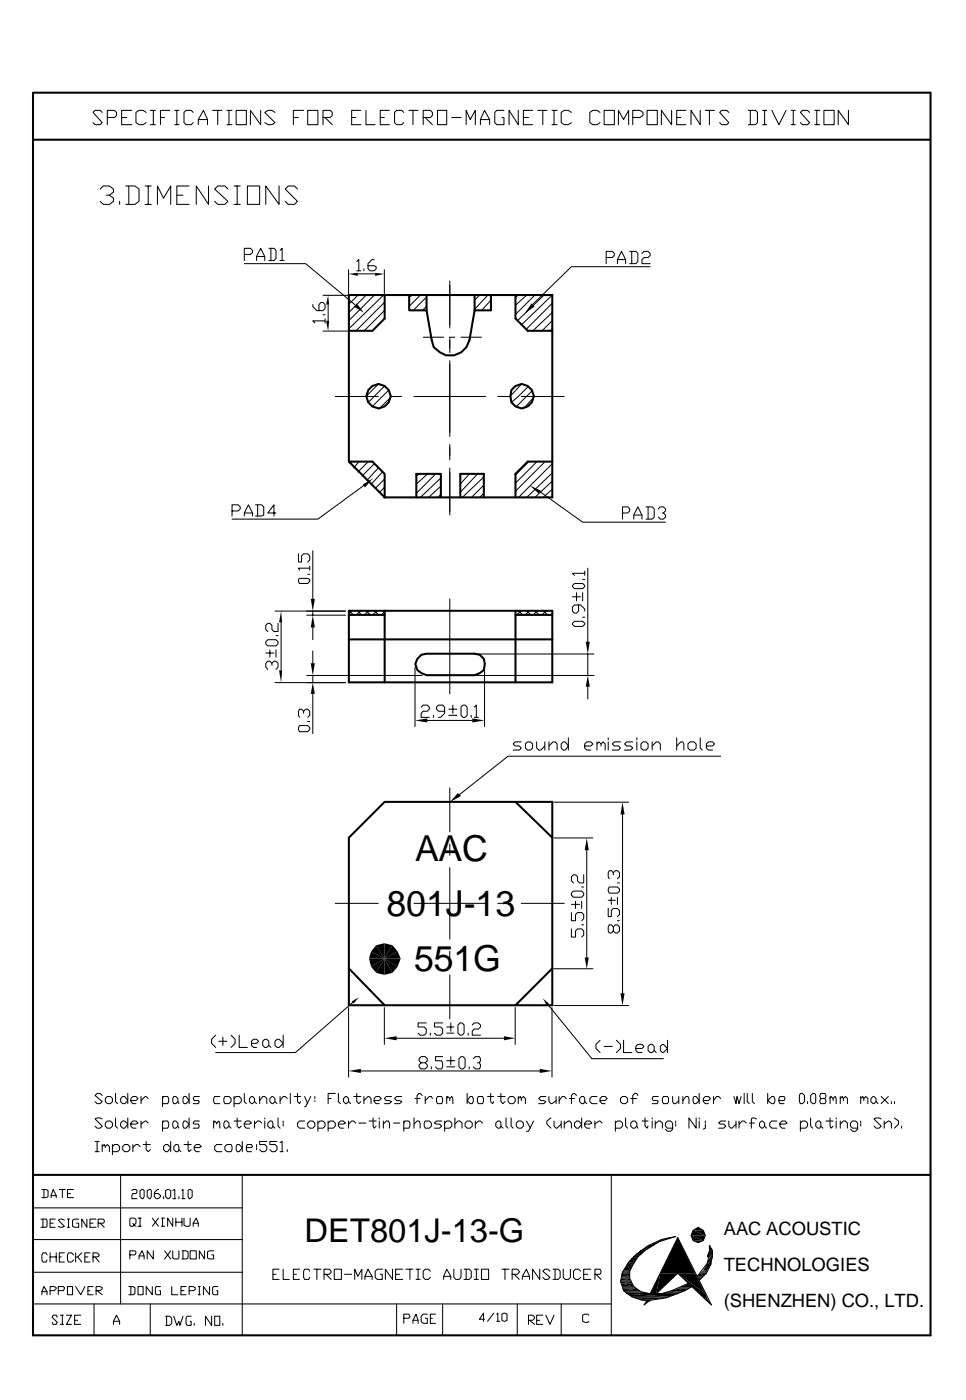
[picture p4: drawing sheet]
<svg xmlns="http://www.w3.org/2000/svg" width="200mm" height="290mm" viewBox="0 0 200 290" stroke-linecap="round" stroke-linejoin="round" font-family="sans-serif">
<defs><g id="words">
<g font-size="7.4">
<text x="85.9" y="178.4">AAC</text>
<text x="80" y="189.7">801J-13</text>
<text x="85.7" y="201.1">551G</text>
</g>
<text font-size="6.8" x="63.1" y="257.2">DET801J-13-G</text>
<g font-size="3.8">
<text x="149.9" y="255.9">AAC ACOUSTIC</text>
<text x="149.9" y="263.3">TECHNOLOGIES</text>
<text x="149.9" y="270.7">(SHENZHEN) CO., LTD.</text>
</g>
</g></defs>
<g fill="none" stroke="#000" stroke-width=".21">
<path d="M20.7 39.2l.7-.7h1.2l.9 .7v.6l-.9 .6h-.6M21.2 23.3l-.5-.4h-1l-.4 .4 1.9 2.1-.5 .4h-1l-.4-.4M22.2 24.3h1.5l.4-.4v-.6l-.4-.4h-1.5v2.9M25.2 24.3h1M26 38.5h1.9l.9 .7v2.5l-.9 .6h-1.9M26.7 38.5v3.8M27.3 22.9h-2.1v2.9h2.1M30.1 38.5h1.2M30.3 23.3l-.7-.4h-.8l-.6 .4v2.1l.6 .4h.8l.7-.4M30.7 38.5v3.8M31.1 25.8h1.1M31.1 22.9h1.1"/>
<path d="M31.7 22.9v2.9M33.2 24.3h.9M35.1 22.9h-1.9v2.9M36.2 25.8h.8M36.2 22.9h.8M36.6 22.9v2.9M39.2 38.5h-2.6v3.8h2.6M40 23.3l-.4-.4h-1.1l-.4 .4v2.1l.4 .4h1.1l.4-.4M41.1 25.8v-1l1-1.9 .9 1.9v1M41.1 24.8h1.9M43.2 38.5v3.8l-2.6-3.8v3.8M44 22.9h1.9"/>
<path d="M45.1 22.9v2.9M47 25.8h1M47 22.9h1M47.2 39.2l-.6-.7h-1.5l-.7 .7 2.8 2.5-.6 .6h-1.5l-.7-.6M47.4 22.9v2.9M48.5 38.5h1.2M48.9 22.9h2.1v2.9h-2.1zM49.1 38.5v3.8M51.2 38.5h2.6v3.8h-2.6zM54 22.9v2.9l-2.1-2.9v2.9M56.9 23.3l-.6-.4h-.8l-.7 .4 2.1 2.1-.6 .4h-.8l-.7-.4M57.8 38.5v3.8l-2.8-3.8v3.8"/>
<path d="M60.7 24.3h1.1M61.6 39.2l-.6-.7h-1.3l-.6 .7 2.5 2.5-.6 .6h-1.3l-.6-.6M62.9 22.9h-2.2v2.9M63.7 22.9h2.1v2.9h-2.1zM66.9 24.3h1.5l.4-.4v-.6l-.4-.4h-1.5v2.9M67.3 24.3l1.5 1.5M72.8 24.3h.9M74.7 22.9h-1.9v2.9h1.9M75.8 22.9v2.9h1.9M78.7 24.3h.9M80.6 22.9h-1.9v2.9h1.9M83.6 23.3l-.4-.4h-1.1l-.4 .4v2.1l.4 .4h1.1l.4-.4"/>
<path d="M84.7 22.9h1.9M85.5 22.9v2.9M87.6 24.3h1.5l.4-.4v-.6l-.4-.4h-1.5v2.9M88.1 24.3l1.4 1.5M90.6 22.9h1.9v2.9h-1.9zM93.6 24.3h1.9M96.5 25.8v-2.9l.9 1.9 1-1.9v2.9M99.5 25.8v-1l.8-1.9 1.1 1.9v1M99.5 24.8h1.9M104.4 22.9h-1.5l-.5 .4v2.1l.5 .4h1.5v-1.5h-.5M107.3 22.9v2.9l-1.9-2.9v2.9M108.4 24.3h1"/>
<path d="M110.3 22.9h-1.9v2.9h1.9M111.3 22.9h1.9M112.4 22.9v2.9M114.3 25.8h1.1M114.3 22.9h1.1M114.7 22.9v2.9M118.3 23.3l-.6-.4h-.9l-.6 .4v2.1l.6 .4h.9l.6-.4M124.2 23.3l-.6-.4h-.8l-.7 .4v2.1l.7 .4h.8l.6-.4M125.1 22.9h2.1v2.9h-2.1zM128.1 25.8v-2.9l1 1.9 1.1-1.9v2.9M131 24.3h1.5l.6-.4v-.6l-.6-.4h-1.5v2.9M134 22.9h2.1v2.9h-2.1z"/>
<path d="M139.1 22.9v2.9l-2.2-2.9v2.9M140.1 24.3h.9M142 22.9h-1.9v2.9h1.9M145 22.9v2.9l-1.9-2.9v2.9M146 22.9h2M146.9 22.9v2.9M150.9 23.3l-.4-.4h-1.1l-.4 .4 1.9 2.1-.4 .4h-1.1l-.4-.4M154.9 22.9h1.5l.4 .4v2.1l-.4 .4h-1.5M155.4 22.9v2.9M157.9 25.8h.8M157.9 22.9h.8M158.3 22.9v2.9"/>
<path d="M159.8 22.9l1.5 2.9 1.5-2.9M163.8 25.8h.9M163.8 22.9h.9M164.3 22.9v2.9M167.6 23.3l-.4-.4h-1l-.5 .4 1.9 2.1-.4 .4h-1l-.5-.4M168.7 25.8h1.1M168.7 22.9h1.1M169.1 22.9v2.9M170.6 22.9h2.1v2.9h-2.1zM175.7 22.9v2.9l-2.1-2.9v2.9M22.6 40.4l.9 .7v.6l-.9 .6h-1.2l-.7-.6M24.8 41.7v.6"/>
<path d="M30.1 42.3h1.2M32.6 42.3v-3.8l1.3 2.6 1.4-2.6v3.8M36.6 40.4h1.3M48.5 42.3h1.2M50.6 54.6h12.7l10.1 8.5M50.6 52.7h1.3l.4-.4v-.4l-.4-.5h-1.3v2.6M53.1 54v-.9l.9-1.7 .8 1.7v.9M53.1 53.1h1.7M55.7 51.4h1l.4 .5v1.7l-.4 .4h-1M56.1 51.4v2.6M58 51.9l.4-.5v2.6M58 54h.8"/>
<path d="M72.2 55.9v5.3M73.9 54.2l.4-.4v2.3M73.9 56.1h.8M74.1 56.7h3.6M75.4 55.7v.4M77.5 53.8h-.5l-.8 .8v1.1l.4 .4h.9l.4-.4v-.5l-.4-.2h-1.3M79.6 55.9v5.3M93.1 58.2v9.7M125.5 53.3h1.3l.4-.4v-.4l-.4-.4h-1.3v2.5M127.8 54.6v-.8l.9-1.7 .8 1.7v.8M127.8 53.8h1.7M130.4 52.1h1.3l.4 .4v1.7l-.4 .4h-1.3"/>
<path d="M130.8 52.1v2.5M132.9 52.5l.4-.4h.9l.4 .4v.4l-.4 .4h-.9l-.4 .5v.8h1.7M134.6 55.2h-16.3l-8 7.9M64.8 63.1v.4l.8 .8h1.3l.4-.4v-.8l-.4-.4h-.4l-.5 .4v1.2M66.9 61.2h5.5M66.9 68.6h5.3M66.9 65.2h.4M67.3 66.5h-2.5l.4 .4M67.3 66v.9M67.9 63.1v3.4M74.1 61.2l-1.9 1.9M75.8 61.2l-3.6 3.6"/>
<path d="M77.5 61.2l-5.3 5.3M78.3 79.6l-2.5 2.5M79.4 61.2l-7.2 7M79.6 62.7l-5.9 5.9M79.6 64.3l-4.2 4.3M85.3 61.2l-.6 .4M87 61.2l-2.3 2.3M87.6 69.8h4.3M88.3 61.6l-2.8 2.7M88.3 63.5l-.9 .8M93.1 74.7v15.7M94.2 69.8h-1.1v3.2"/>
<path d="M95.5 69.8h4.2M99.3 61.2l-1.1 1M101 61.2l-2.8 2.9M101.6 62.2l-1.9 2.1M101.6 64.1l-.2 .2M107.3 61.2l-.6 .4M107.9 79.6l-2.3 2.5h-2.5M109 61.2l-2.3 2.1M110.7 61.2l-4 4M112.6 61.2l-5.5 5.3M114.3 61.2l-6.4 6.1M114.3 62.9l-5.3 5.3"/>
<path d="M114.3 64.8l-4 3.8M114.3 66.5l-2.1 2.1M114.3 68.2l-.4 .4M69.4 82.1h8.9M72.6 95.7l-.2 .2M74.3 95.7l-1.1 1.2M76.2 95.7l-2.1 2.1M77.5 96.1l-2.6 2.5M78.3 96.9l-2.3 2.6M79.2 97.8l-2.4 2.5M79.6 80l-3.4 3.4M79.6 99.3l-1.9 1.9"/>
<path d="M80.4 80.9l-3.4 3.3M80.9 82.1h2.3M80.9 82.3l-2.4 2.4M85.7 82.1h14.8M86.8 98.2l-.7 .4M88.5 98.2l-2.4 2.1M90.2 98.2l-4.1 4M91.2 99.1l-4.2 4M93.1 92.1v3.1M93.1 96.9v9.8M95.5 98.2l-.3 .2M97.2 98.2l-2 2.1"/>
<path d="M98.8 98.2l-3.6 3.8M100.1 98.8l-4.4 4.3M107.9 82.1h8.9M109.4 80l-3.6 3.4M109.4 95.7l-2.7 2.7M110.3 80.9l-3.4 3.3M110.5 82.3l-2.1 2.4M111.1 95.7l-4.4 4.4M112.8 95.7l-6.1 6.1M114.3 96.1l-7 7M114.3 98l-5.3 5.1M114.3 99.7l-3.6 3.4"/>
<path d="M48 105.8h1.3l.4-.4v-.4l-.4-.4h-1.3v2.3M50.6 106.9v-.6l.8-1.7 .9 1.7v.6M50.6 106.3h1.7M52.9 104.6h1.3l.4 .4v1.7l-.4 .2h-1.3M53.3 104.6v2.3M57.1 106.3h-1.6l1.2-1.7v2.3M61.8 114.7v1.7h.6v-1.3l.5-.4h.8l.4 .4v.9l-.4 .4M63.7 119h.4M64.1 117.7h-2.3l.2 .4M64.1 117.3v.8M64.8 114.1v9.9M75.4 100.5l-9.6 7h-17.8"/>
<path d="M79.6 101l-1.1 1M79.6 102.9l-.2 .2M91.2 100.8l-2.5 2.3M91.2 102.4l-.6 .7M100.1 100.5l-2.5 2.6M100.1 102.2l-.8 .9M111.8 101.8l8.8 6.4h17.2M114.3 101.4l-1.9 1.7M121.1 118.7h-2.6l.5 .5M121.1 118.3v.9M121.7 117.7v15.2M128.9 106.3h1.1l.4-.5v-.4l-.4-.4h-1.1v2.5"/>
<path d="M131.2 107.5v-.8l.9-1.7 .8 1.7v.8M131.2 106.7h1.7M133.8 105h1.2l.5 .4v1.7l-.5 .4h-1.2M134.2 105v2.5M136.3 105.4l.4-.4h.7l.4 .4v.4l-.4 .5h-.2M137.4 106.3l.4 .4v.4l-.4 .4h-.7l-.4-.4M55 132.9l.5-.4h1.6l.5 .4v.4l-.5 .5h-1.6l-.5-.5zM55 135.3h1.7M55.9 134.6v1.5M56.3 137.8v-.4l-.4-.5h-.4l-.5 .5v.8l.5 .4M56.3 137.4l.4-.5h.4l.5 .5v.8l-.5 .4M56.9 126.6h14.6"/>
<path d="M57.1 134.6v1.5M57.1 131.7h.5M57.6 129.1v1.7h-.9l-.4-.4v-.9l-.4-.4h-.4l-.5 .4v.9l.5 .4M58.2 128.9v10M61.8 120l.2-.2h1.7l.4 .2v.4l-.4 .5h-1.7zM63.5 127.4h8M63.5 139.9h23.9M64.8 126.6v.8M64.8 130v2.5M64.8 134.8v2.6M64.8 139.9v1.5M72.4 126.6l.8 .8"/>
<path d="M72.8 126.6l-.6 .6M74.1 126.6l.8 .8M74.7 126.6l-1 .8M75.8 126.6l1 .8M76.4 126.6l-1 .8M77.5 126.6l1 .8M78.1 126.6l-1.1 .8M79.4 126.6l.2 .2-.6 .6M85.9 138.2v12.3M93.1 124v19.7M98.6 139.9h24.4M98.6 135.5h24.4"/>
<path d="M100.3 138.2v12.3M107.3 126.6l1.1 .8M107.9 126.6l-1 .8M109 126.6l1.1 .8M109.6 126.6l-1 .8M110.7 126.6l1.1 .8M111.3 126.6l-1 .8M112.6 126.6l.9 .8M113 126.6l-.8 .8M114.3 127.2l-.4 .2M118.5 121.3l.5-.4h1.6l.5 .4v.2l-.5 .4h-1.6l-.5-.4zM118.5 123.6h1.7"/>
<path d="M119 128.7h1.6l.5 .4v.2l-.5 .5h-1.6l-.5-.5v-.2zM119.4 122.8v1.7M119.8 125.3v1.3l-.4 .4h-.4l-.5-.4v-.9l.5-.4h1.2l.9 .9v.4M120.6 127.8h.5M120.6 122.8v1.7M120.6 120h.5M121.7 135.5v4.4M56.9 141.4h14.6M62 150.3h1.7l.4 .4v.4l-.4 .5h-1.7l-.2-.5zM62.9 147.7v-.4l-.5-.4h-.4l-.2 .4v.9l.2 .4M62.9 147.3l.4-.4h.4l.4 .4v.9l-.4 .4M63.7 149.4h.4"/>
<path d="M64.8 143.7v8.3M87.2 146.5l.4-.5h.9l.4 .5v.4l-.4 .4h-.9l-.4 .4v.9h1.7M88.5 149.2h9.3M89.7 148.2v.4M92.1 147.3h-1.3l-.4-.4v-.4l.4-.5h.9l.4 .5v1.2l-.9 .9h-.4M92.9 148.2h1.7M92.9 146.9h1.7M93.8 146v1.7M95.9 146h.4l.4 .5v1.7l-.4 .4h-.4l-.4-.4v-1.7zM97.6 148.2v.4M98.2 146.5l.4-.5v2.6M98.2 148.6h.9"/>
<path d="M107.9 153.7h-1.2l-.4 .4 .4 .4h.8l.4 .4-.4 .5h-1.2M108.8 154.1l.4-.4h.7l.4 .4v.8l-.4 .5h-.7l-.4-.5zM111.1 153.7v1.2l.4 .5h.5l.8-.9M112.8 153.7v1.7M113.7 154.5l.8-.8h.4l.5 .4v1.3M113.7 153.7v1.7M116.2 154.1l.4-.4h.5l.6 .8-.6 .9h-.5l-.4-.5zM117.7 152.8v2.6M121.1 154.5h1.2l.5-.4-.5-.4h-.8l-.4 .4v.8l.4 .5h.8M121.7 142.2v2.6M123.6 154.1l.4-.4 .5 .4v.4M123.6 153.7v1.7"/>
<path d="M124.5 154.1l.4-.4 .4 .4v1.3M125.9 152.8v.4M125.9 153.7v1.7M128.5 153.7h-1.3l-.4 .4 .4 .4h.9l.4 .4-.4 .5h-1.3M131 153.7h-1.2l-.5 .4 .5 .4h.8l.4 .4-.4 .5h-1.3M131.9 152.8v.4M131.9 153.7v1.7M132.7 154.1l.4-.4h.7l.4 .4v.8l-.4 .5h-.7l-.4-.5zM135 154.5l.9-.8h.4l.4 .4v1.3M135 153.7v1.7M140.1 154.5l.9-.8h.4l.2 .4v1.3M140.1 152.8v2.6"/>
<path d="M142.5 154.1l.4-.4h.8l.4 .4v.8l-.4 .5h-.8l-.4-.5zM145 152.8v2.1l.4 .5M146.3 154.5h1.2l.5-.4-.5-.4h-.8l-.4 .4v.8l.4 .5h.8M149.2 156.6h-44l-10.2 8.1M93.1 163.2v9.1M93.1 174.8v2.4M93.1 179.7v14.8M114.7 173.6h8.1M114.7 166.2h15.5M121.5 176.1v22.2M128.9 168.7v37M69.4 187.1h8.9"/>
<path d="M80.9 187.1h2.3M85.7 187.1h14.8M93.1 197.1v2.5M103.1 187.1h2.5M107.9 187.1h8.9M118.3 185l.4-.4h1.7l.5 .4v.4l-.5 .4h-1.7l-.4-.4zM118.3 192.4v1.7h.9v-1.3l.4-.4h.8l.5 .4v.9l-.5 .4M118.3 189v1.7h.9v-1.3l.4-.4h.8l.5 .4v.9l-.5 .4M118.3 187.3h1.7M119.2 186.7v1.5M120.4 191.6h.5M120.4 186.7v1.5"/>
<path d="M120.4 183.7h.5M120.9 181.2v1.7h-.9l-.4-.4v-.9l-.4-.4h-.5l-.4 .4v.9l.4 .4M125.9 188.2v1.7h.7v-1.3l.4-.4h.8l.5 .4v.8l-.5 .5M125.9 186.5h1.5M126.2 183.7h1.6l.5 .4v.5l-.5 .4h-1.6l-.3-.4zM126.6 185.8v1.5M127 192l.4-.4h.4l.5 .4v.8l-.5 .5h-.4l-.4-.5v-.8l-.4-.4h-.4l-.3 .4v.8l.3 .5h.4l.4-.5M127 181.2v-.4l-.4-.5h-.4l-.3 .5v.8l.3 .4M127 180.8l.4-.5h.4l.5 .5v.8l-.5 .4M127.8 190.7h.5M127.8 185.8v1.5M127.8 182.9h.5"/>
<path d="M44.7 214.4l-.9 .9v.8l.9 .9M45.3 215.7h1.7M46.1 214.8v1.7M47.8 214.4l.9 .9v.8l-.9 .9M49.5 214.4v2.6h1.7M52.1 216.1h1l.5-.4-.5-.4h-.6l-.4 .4v.8l.4 .5h.6M54.4 215.7l.4-.4h.4l.5 .4v.8l-.5 .5h-.4l-.4-.5zM55.7 216.5l.4 .5M56.9 215.7l.5-.4h.4l.8 .8-.8 .9h-.4l-.5-.5zM58.6 214.4v2.6M72.2 208.7v14.4M73 207.6l-11.8 10.4h-16.5"/>
<path d="M79.6 208.7v7.6M82.1 215.1h22.3M88.3 211.9h-1.7v.8h1.2l.5 .4v.9l-.5 .4h-.8l-.4-.4M89.1 214v.4M91.7 211.9h-1.7v.8h1.2l.5 .4v.9l-.5 .4h-.8l-.4-.4M91.7 218.9h-1.5v.8h1.2l.3 .4v.9l-.3 .4h-.8l-.4-.4M92.5 214h1.5M92.5 212.7h1.5M92.5 219.7h1.7M93.1 201.9v9.1M93.3 211.9v1.7M93.3 218.9v1.7"/>
<path d="M94.8 212.3l.4-.4h.5l.4 .4v1.7l-.4 .4h-.5l-.4-.4zM95 219.3l.5-.4h.4l.4 .4v1.7l-.4 .4h-.4l-.5-.4zM96.9 214v.4M97.8 212.3l.4-.4h.9l.4 .4v.4l-.4 .4h-.9l-.4 .5v.8h1.7M98 219.3l.4-.4h.9l.2 .8-.2 .4h-.5M106.7 208.7v7.6M113.5 208.1l9.1 11.2h14.8M114.3 208.7v14.4M114.7 200.7h8.1M114.7 208.3h15.5M124.2 215.5l-.8 .8v.9l.8 .8M125.1 216.7h1.7"/>
<path d="M127.6 215.5l.9 .8v.9l-.9 .8M129.1 215.5v2.5h1.7M131.7 217.2h1.2l.4-.5-.4-.4h-.8l-.4 .4v.9l.4 .4h.8M134.2 216.7l.4-.4h.4l.5 .4v.9l-.5 .4h-.4l-.4-.4zM135.5 217.6l.4 .4M137.2 216.3h.2l.8 .9-.8 .8h-.2l-.5-.4v-.9zM138.2 215.5v2.5M19.7 236.4h.8M19.7 238.5h.8M20.1 236.4v2.1M21.2 226.9l-.5-.4h-.6l-.4 .4 1.5 1.3-.5 .4h-.6l-.4-.4M21.2 231.8l-.5-.2h-.6l-.4 .2 1.5 1.5-.5 .4h-.6l-.4-.4"/>
<path d="M21.2 237.5l.4-.4 .2 .6M21.2 237.1v1.4M21.8 237.5l.4-.4 .4 .4v1M23.3 237.5l.4-.4h.6l.5 .4v.6l-.5 .4h-1M23.3 237.1v2.1M23.9 226.5v1.7l.4 .4M23.9 231.6v1.7l.4 .4M25 227.5l.4-.4h.4l.7 .9-.7 .6h-.4l-.4-.4zM25 232.6l.4-.4h.4l.7 .6-.7 .9h-.4l-.4-.4zM26.5 226.5v2.1M26.5 231.6v2.1M27.1 228h1.1l.4-.5-.4-.4h-.7l-.4 .4v.7l.4 .4h.7"/>
<path d="M27.1 232.8h1.1l.4-.2-.4-.4h-.7l-.4 .4v.7l.4 .4h.7M27.5 237.1v1.4M29 237.5l-.4-.4h-.4l-.7 .6M29.2 227.1v1.5M29.2 232.2v1.5M29.6 237.1h1.5M30.3 236.4v1.7l.4 .4 .4-.4M30.7 227.5l-.4-.4h-.2l-.9 .9M30.7 232.6l-.4-.4h-.2l-.9 .6M33.7 227.5l.2-.4h.8l.2 .4v.7l-.2 .4h-1M33.7 232.6l.2-.4h.8l.2 .4v.7l-.2 .4h-1M33.7 227.1v2.1"/>
<path d="M33.7 232.2v2.1M33.9 237.5l.4-.4h.4l.6 .6-.6 .8h-.4l-.4-.4zM35.3 236.4v2.1M36 227.1h.4l.4 .4v.7l-.4 .4h-.4l-.2-.4v-.7zM36 232.2h.4l.4 .4v.7l-.4 .4h-.4l-.2-.4v-.7zM36 237.5l.4-.4h.4l.2 .4v.6l-.2 .4h-.4l-.4-.4zM36.8 228.2l.2 .4M36.8 233.3l.2 .4M37 238.1l.5 .4M38.1 227.1h.4l.7 .9-.7 .6h-.4l-.2-.4v-.7zM38.1 232.2h.4l.7 .6-.7 .9h-.4l-.2-.4v-.7zM38.1 237.1h1.5"/>
<path d="M38.9 236.4v1.7l.3 .4 .4-.4M39.2 226.5v2.1M39.2 231.6v2.1M40.2 237.7h1.1l.4-.2-.4-.4h-.7l-.4 .4v.6l.4 .4h.7M41.3 227.1h-1.1l-.2 .4 .2 .5h.9l.2 .2-.2 .4h-1.1M41.3 232.2h-1.1l-.2 .4 .2 .2h.9l.2 .5-.2 .4h-1.1M44.2 232.6l.2-.4 .5 .4v.2M44.2 232.2v1.5M44.9 232.6l.4-.4 .2 .4v1.1M45.5 227.1h-1.1l-.2 .4v.7l.2 .4h1.1M45.9 237.1h-1l-.5 .4v.6l.5 .4h1M46.6 227.1h.8l.4 .4v.7l-.4 .4h-.8l-.2-.4v-.7z"/>
<path d="M46.6 232.2h.4l.4 .4v.7l-.4 .4h-.4l-.2-.4v-.7zM46.6 237.5l.4-.4h.8l.2 .4v.6l-.2 .4h-.8l-.4-.4zM47.4 233.3l.4 .4M48.5 227.5l.4-.4h.6l.5 .4v.7l-.5 .4h-1M48.5 227.1v2.1M48.5 232.2h1.5M49.1 237.1h.4l.7 .6-.7 .8h-.4l-.2-.4v-.6zM49.1 231.6v1.7l.4 .4 .5-.4M50.2 236.4v2.1M50.6 226.5v1.7l.4 .4M50.6 232.8h1l.5-.2-.5-.4h-.6l-.4 .4v.7l.4 .4h.6M51 237.7h1.1l.2-.2-.2-.4h-.9l-.2 .4v.6l.2 .4h.9"/>
<path d="M51.6 227.5l.5-.4h.2l.4 .4v.7l-.4 .4h-.2l-.5-.4zM52.7 228.2l.4 .4M52.7 232.2v1.5M53.1 237.1v.4M53.1 237.7v.4M53.8 228l.6-.9h.4l.4 .4v1.1M53.8 227.1v1.5M54.2 232.6l-.4-.4h-.5l-.6 .6M54.8 231.6v.2M54.8 232.2v1.5M55.2 236.4h-1.4v.7h1l.4 .4v.6l-.4 .4h-.6l-.4-.4M55.5 232.6l.4-.4h.4l.2 .4v.7l-.2 .4h-.4l-.4-.4z"/>
<path d="M55.9 227.5l.4-.4h.2l.4 .4v.7l-.4 .4h-.2l-.4-.4zM56.5 233.3l.4 .4M56.9 228.2l.5 .4M57.4 236.4h-1.5v.7h1l.5 .4v.6l-.5 .4h-.6l-.4-.4M57.6 231.6v1.7l.4 .4M58 236.6l.4-.2v2.1M58 227.1v1.5M58 238.5h.6M58.6 232.2v.4M58.6 232.8v.5M59.5 227.5l-.4-.4h-.5l-.6 .9M59.5 238.1v.4"/>
<path d="M60.1 226.5v.4M60.1 227.1v1.5M61 227.1h1.2M61.6 226.5v1.7l.4 .4 .2-.4M63.1 232.2h-1.1l-.4 .4v.7l.4 .4h1.1M63.1 227.1l.6 1.5M64.3 227.1l-1 2.1h-.2M65.2 227.1v.4M65.2 228v.2M65.8 232.6l.5-.4h.6l.4 .4v.7l-.4 .4h-1.1M65.8 232.2v2.1M67.9 232.6l.5-.4h.6l.4 .4v.7l-.4 .4h-1.1"/>
<path d="M67.9 232.2v2.1M67.9 227.5h.7M69.4 226.5h-1.5v2.1M70.1 226.5v1.7l.4 .4M70.1 232.8h1l.4-.2-.4-.4h-.6l-.4 .4v.7l.4 .4h.6M71.1 227.5l.4-.4h.3l.4 .4v.7l-.4 .4h-.3l-.4-.4zM72.2 232.2v1.5M72.2 228.2l.4 .4M73.2 227.1h1.5M73.7 232.6l-.5-.4h-.4l-.6 .6M73.9 226.5v1.7l.4 .4 .4-.4M74.3 232.6h1.5"/>
<path d="M74.7 221.8h37.1M75.4 228l.8-.9h.2l.4 .4v1.1M75.4 227.1v1.5M76.4 232.2h1.5M77.3 231.6v1.7l.2 .4 .4-.4M77.5 228h1l.5-.5-.5-.4h-.6l-.4 .4v.7l.4 .4h.6M78.5 231.6v.2M78.5 232.2v1.5M79.4 232.8l.6-.6h.4l.2 .4v1.1M79.4 232.2v1.5M81.1 227.1h-1.1l-.4 .4 .4 .5h.6l.5 .2-.5 .4h-1M81.5 232.6h1.3"/>
<path d="M83.2 227.1h-1.1l-.4 .4 .4 .5h.7l.4 .2-.4 .4h-1.1M83.6 232.6l.2-.4h.9l.2 .4v.7l-.2 .4h-1.1M83.6 232.2v2.1M85.7 232.8l.7-.6h.4l.2 .4v1.1M85.7 231.6v2.1M85.9 227.5h1.1M87.2 220.1l-.4-.4v-.4l.4-.4h.9l.4 .4v.4l-.4 .4h-.9l-.4 .5v.4l.4 .4h.9l.4-.4v-.4l-.4-.5M87.4 226.9l-.4-.4h-.2l-.4 .4v1.7M88.1 232.2h.8l.4 .4v.7l-.4 .4h-.8l-.3-.4v-.7zM88.1 227.1v1.5M89.3 221v.4M89.5 227.5l-.2-.4h-.4l-.8 .9"/>
<path d="M90.6 227.1h.8l.3 .4v.7l-.3 .4h-.8l-.2-.4v-.7zM91.4 232.2h-1l-.4 .4 .4 .2h.6l.4 .5-.4 .4h-1M92.1 232.6l.4-.4h.6l.5 .4v.7l-.5 .4h-1M92.1 232.2v2.1M92.5 227.5l.2-.4 .4 .4v.5M92.5 221h1.7M92.5 227.1v1.5M93.1 227.5l.5-.4 .2 .4v1.1M94.2 232.8l.6-.6h.4l.5 .4v1.1M94.2 231.6v2.1M96.7 226.5v2.1M97.2 221v.4"/>
<path d="M97.4 227.1h.4l.2 .4v.7l-.2 .4h-.4l-.7-.6zM98.4 232.2v1.5M99.1 227.1h.8l.2 .4v.7l-.2 .4h-.8l-.3-.4v-.7zM99.3 220.1l.2 .5-.2 .8h-.9l-.4-.4M99.9 232.6l-.4-.4h-.4l-.7 .6M101 227.1h1.2M101.6 226.5v1.7l.4 .4 .2-.4M102.7 232.6l.4-.4h.4l.2 .4v.7l-.2 .4h-.4l-.4-.4zM103.1 227.1h1.5M103.7 226.5v1.7l.4 .4 .5-.4M103.7 233.3l.4 .4M104.8 231.6v1.7l.4 .4"/>
<path d="M105.8 231.6v1.7l.5 .4M107.3 227.5l.4-.4 .2 .9M107.3 227.1v1.5M107.9 227.5l.5-.4 .4 .4v1.1M109 232.2l.9 1.5M110.5 232.2l-1.1 2.1h-.4M113 227.1h-1l-.5 .4 .5 .5h.6l.4 .2-.4 .4h-1.1M113.7 227.1v1.1l.4 .4h.2l.8-.6M114.1 231.6l-.9 .6v.6l.9 .9M114.7 232.2v1.1l.4 .4h.3l.8-.9M115.1 227.1v1.5M115.8 227.1v1.5"/>
<path d="M116.2 232.2v1.5M116.8 232.8l.9-.6h.2l.4 .4v1.1M116.8 232.2v1.5M117.3 227.5l-.5-.4h-.4l-.6 .9M117.9 227.5h1.1M119.4 232.2h.4l.6 .6-.6 .9h-.4l-.4-.4v-.7zM119.4 226.9l-.4-.4h-.3l-.4 .4v1.7M120.4 227.1h.5l.2 .4v.7l-.2 .4h-.5l-.4-.4v-.7zM120.4 231.6v2.1M121.1 232.8h1l.5-.2-.5-.4h-.6l-.4 .4v.7l.4 .4h.6M121.1 228.2l.4 .4M123.2 232.2v1.5"/>
<path d="M123.6 227.1h-1l-.5 .4v.7l.5 .4h1M124.2 228h1.1l.4-.5-.4-.4h-.6l-.5 .4v.7l.5 .4h.6M124.7 232.6l-.5-.4h-.2l-.8 .6M127.4 232.6l.4-.4h.7l.4 .4v.7l-.4 .4h-1.1M127.4 232.2v2.1M129.5 231.6v1.7l.5 .4M130.6 227.5h1.3M131 232.2h.4l.5 .4v.7l-.5 .4h-.4l-.4-.4v-.7zM131.9 233.3l.2 .4M132.1 226.9l-.2-.4h-.5l-.4 .4v1.7M132.9 232.2h1.3M133.6 231.6v1.7l.4 .4 .2-.4"/>
<path d="M135 231.6v.2M135 232.2v1.5M135.7 232.8l.6-.6h.4l.5 .4v1.1M135.7 232.2v1.5M136.3 227.1h-1l-.3 .4 .3 .5h.8l.2 .2-.2 .4h-1.1M137.4 227.1h.8l.2 .4v.7l-.2 .4h-.8l-.2-.4v-.7zM139.3 227.1v1.1l.2 .4h.4l.6-.6M139.3 233.7h-1.1l-.4-.4v-.7l.4-.4h.7l.4 .4v1.3l-.4 .4h-.7l-.4-.4M139.9 232.2v.4M139.9 232.8v.5M140.5 227.1v1.5M141.4 228l.6-.9h.5l.2 .4v1.1"/>
<path d="M141.4 227.1v1.5M143.7 227.1h.4l.7 .9-.7 .6h-.4l-.2-.4v-.7zM144.1 231.6v2.1l-1.4-2.1v2.1M144.8 226.5v2.1M144.8 231.6v.2M144.8 232.2v1.5M145.6 228h1.1l.4-.5-.4-.4h-.7l-.4 .4v.7l.4 .4h.7M146 232.8v.9l-.4 .2M146 232.2v.4M147.7 227.1v1.5M149.2 227.5l-.4-.4h-.4l-.7 .9M150.3 232.2h-1.1l-.4 .4 .4 .2h.7l.4 .5-.4 .4h-1.1"/>
<path d="M150.9 232.2v1.1l.4 .4h.3l.8-.9M152 227.1l.4 1.5 .2-1.5 .4 1.5 .5-1.5M152.4 232.2v1.5M153 232.2v1.5M154.1 226.5v.4M154.1 227.1v1.5M154.5 232.6l-.4-.4h-.4l-.7 .6M154.7 226.5v1.7l.5 .4M155.2 232.6h1M155.8 226.5v1.7l.4 .4M156.6 231.8l-.4-.2h-.4l-.2 .2v1.9M157.3 232.6l.4-.4h.2l.4 .4v.7l-.4 .4h-.2l-.4-.4z"/>
<path d="M158.3 233.3l.4 .4M159 228l.8-.9h.4l.2 .4v.7l-.2 .4h-.4zM159 226.5v2.1M160.9 232.2h-1.1l-.4 .4v.7l.4 .4h1.1M161.3 228h1l.3-.5-.3-.4h-.8l-.2 .4v.7l.2 .4h.8M161.5 232.8h1.1l.4-.2-.4-.4h-.7l-.4 .4v.7l.4 .4h.7M165.7 226.5h.5l.4 .4v1.3l-.4 .4h-.5l-.2-.4v-1.3zM165.7 232.6l.5-.4h.6l.4 .4v.7l-.4 .4h-1.1M165.7 232.2v2.1M167.2 228.2v.4M167.9 226.9l.4-.4h.4l.2 .4v1.3l-.2 .4h-.4l-.4-.4zM167.9 231.6v1.7l.4 .4"/>
<path d="M168.9 232.6l.4-.4h.5l.2 .4v.7l-.2 .4h-.5l-.4-.4zM170 227.5l-.2-.4 .2-.6h.8l.2 .4-.2 .6h-.8l-.2 .5 .2 .6h.8l.2-.4-.2-.7M170 233.3l.4 .4M171 232.2h1.5M171.9 227.5l.2-.4 .4 .4v.5M171.9 231.6v1.7l.2 .4 .4-.4M171.9 227.1v1.5M172.5 227.5l.4-.4 .2 .4v1.1M173.1 231.6v.2M173.1 232.2v1.5M174 227.5l.4-.4 .2 .9M174 232.8l.6-.6h.4l.5 .4v1.1"/>
<path d="M174 227.1v1.5M174 232.2v1.5M174.6 227.5l.4-.4 .5 .4v1.1M177.6 233.7h-1.1l-.4-.4v-.7l.4-.4h.7l.4 .4v1.3l-.4 .4h-.7l-.4-.4M178.2 227.5l.4-.4 .3 .9M178.2 227.1v1.5M178.2 232.2v.4M178.2 232.8v.5M178.9 227.5l.4-.4 .4 .4v1.1M180.3 227.5l.5-.4h.2l.4 .4v.7l-.4 .4h-.2l-.5-.4zM181.4 228.2l.4 .4M182.5 231.8l-.5-.2h-.6l-.4 .2 1.5 1.5-.5 .4h-.6l-.4-.4"/>
<path d="M182.5 227.1l1.4 1.5M183.1 232.8l.8-.6h.2l.5 .4v1.1M183.1 232.2v1.5M183.9 227.1l-1.4 1.5M184.6 228.2v.4M185.2 231.6l.9 .6v.6l-.9 .9M185.2 228.2v.4M186.7 233.3v.4M6.8 256.8h43.4M6.8 250.2h43.4M8.5 252.5h1l.2 .2v1.3l-.2 .2h-1M8.7 246.4h.8l.4 .2v1.3l-.4 .2h-.8"/>
<path d="M8.9 252.5v1.7M9.1 246.4v1.7M9.7 259.9l-.2-.4h-.6l-.2 .4v1.1l.2 .4h.6l.2-.4M10.4 253.4h.6M10.4 259.5v1.9M10.6 248.1l.4-1.7 .6 1.2v.5M10.6 247.6h1M11.4 252.5h-1v1.7h1M11.6 259.5v1.9M12.3 246.4h1.2M12.9 246.4v1.7M13.3 252.7l-.4-.2-.8 .2 1.2 1.3-.4 .2-.8-.2"/>
<path d="M13.3 259.5h-1v1.9h1M14 254.2h.4M14 252.5h.4M14 247.2h.6M14.2 252.5v1.7M15.2 259.9l-.4-.4h-.6l-.2 .4v1.1l.2 .4h.6l.4-.4M15.2 246.4h-1.2v1.7h1.2M15.7 259.5v1.9M16.3 252.5h-.8l-.5 .2v1.3l.5 .2h.8v-.8h-.4M16.9 259.5l-.8 .8h-.4M18 252.5v1.7l-1.1-1.7v1.7M18.6 259.5h-1v1.9h1"/>
<path d="M18.6 253.4h.7M19.9 252.5h-1.3v1.7h1.3M20.3 253.4h1.1l.2-.2v-.5l-.2-.2h-1.1v1.7M20.7 253.4l.9 .8M25 243.4v26.7M26.9 259.9h1l.3-.6-.3-.2h-1v1.7M27.3 246.6l.2-.2h.7l.2 .2v.4l-.2 .2h-.7l-.2 .4v.7h1.1M27.5 253.4l.2 .4-.2 .2h-.4l-.2-.2v-1.3l.2-.2h.6l.5 .2v.9l-.5 .4 .5 .2M28.6 252.3h.6M28.6 254h.6M29 246.6l.4-.2 .4 .2v1.3l-.2 .4h-.2l-.4-.4zM29 252.3v1.7"/>
<path d="M30.5 246.6l.4-.2 .4 .2v1.3l-.2 .4h-.2l-.4-.4zM31.5 252.3l1.3 1.7M31.7 259.1v1.7l-1.2-1.7v1.7M32.8 246.4h-.2l-.6 .6v.9l.4 .4h.4l.4-.4v-.3l-.4-.4h-.8M32.8 252.3l-1.3 1.7M33.4 252.3h.7M33.4 254h.7M33.7 252.3v1.7M33.9 247.9v.4M34.1 259.1l1.2 1.7M34.3 246.6l.4-.2 .6 .2v1.3l-.4 .4h-.2l-.4-.4zM35.3 259.1l-1.2 1.7"/>
<path d="M35.8 252.3v1.7l-1.1-1.7v1.7M35.8 259.1v1.5l.4 .2h.6l.2-.2v-1.5M35.8 246.6l.4-.2v1.9M35.8 248.3h.6M36.4 252.3v1.7M36.4 253.2h1.3M37 247.9v.4M37.7 259.1h.8l.4 .2v1.3l-.4 .2h-.8M37.7 246.6l.2-.2v1.9M37.7 252.3v1.7M37.7 248.3h.6M37.9 259.1v1.7"/>
<path d="M38.1 252.3v1.5l.4 .2h.7l.2-.2v-1.5M38.9 246.6l.3-.2 .6 .2v1.3l-.4 .4h-.2l-.3-.4zM39.4 259.1h1.2v1.7h-1.2zM40 254v-.6l.6-1.1 .5 1.1v.6M40 253.4h1.1M42.3 259.1v1.7l-1-1.7v1.7M44.2 259.1h-.8l-.4 .2v1.3l.4 .2h.8v-.9h-.4M50.2 243.4v33.2M126.6 243.4v33.2M143.5 254.8l1.1-.6 1 .6 .4 1.1-.4 1.1-1 .4-1.1-.4-.4-1.1zM6.8 270.1h119.8M6.8 263.5h43.4"/>
<path d="M8.7 268.2v-.7l.4-1 .6 1v.7M8.7 267.5h1M10.4 267.3h.8l.4-.4v-.2l-.4-.2h-.8v1.7M10.4 260.3h1.2M11.9 272.8l-.3-.4h-.6l-.2 .4 1.1 1.1-.3 .4h-.6l-.2-.4M12.1 267.3h1l.2-.6-.2-.2h-1v1.7M12.3 260.3h.4M12.5 272.4h.6M12.5 274.3h.6M12.9 272.4v1.9M13.8 272.4h1l-1 1.9h1M14 266.5h1v1.7h-1z"/>
<path d="M15.5 273.5h.6M15.7 266.5l1 1.7 .9-1.7M16.1 260.3l.8 1.1M16.7 272.4h-1.2v1.9h1.2M17.6 260.3h.6M18.2 267.3h.4M19.3 266.5h-1.1v1.7h1.1M19.3 260.3h.8l.4-.2v-.2l-.4-.4h-.8v1.9M19.5 270.1v6.5M19.7 260.3l.8 1.1M19.9 267.3h.8l.5-.4v-.2l-.5-.2h-.8v1.7M20.1 267.3l1.1 .9"/>
<path d="M23.5 274.3v-.6l.6-1.3 .7 1.3v.6M23.5 273.7h1.3M26.7 266.5h.8l.4 .2v1.3l-.4 .2h-.8M27.1 266.5v1.7M28.6 266.5h1v1.7h-1zM28.8 260.8v-.7l.6-1 .4 1v.7M28.8 260.1h1M31.1 270.1v6.5M31.5 266.5v1.7l-1.2-1.7v1.7M33.2 266.5h-.8l-.2 .2v1.3l.2 .2h.8v-.9h-.2M34.3 272.6h.8l.5 .4v1.1l-.5 .4h-.8M34.5 272.6v1.9"/>
<path d="M35.6 266.5v1.7h1.2M36 272.6l.6 1.9 .4-.8 .3 .8 .6-1.9M37.5 267.3h.6M38.5 266.5h-1v1.7h1M39.2 267.3h.8l.4-.2v-.4l-.4-.2h-.8v1.7M39.6 272.6h-.9l-.2 .4v1.1l.2 .4h.9v-.8h-.2M40.2 274.1v.4M41.1 268.2h.4M41.1 266.5h.4M41.3 266.5v1.7M43.4 266.5v1.7l-1.3-1.7v1.7M43.8 272.6v1.9l-1.3-1.9v1.9"/>
<path d="M44.4 272.6h1.1v1.9h-1.1zM45.1 266.5h-.9l-.2 .2v1.3l.2 .2h.9v-.9h-.2M46.1 274.1v.4M56.5 263.9h.6M57.8 262.9h-1.3v2.1h1.3M58.6 262.9v2.1h1.3M60.7 263.9h.7M62 262.9h-1.3v2.1h1.3M64.1 263.3l-.2-.4h-.8l-.2 .4v1.3l.2 .4h.8l.2-.4M65 262.9h1.5M65.6 262.9v2.1M67.1 263.9h1.1l.4-.4v-.2l-.4-.4h-1.1v2.1"/>
<path d="M67.5 263.9l1.1 1.1M69.2 262.9h1.5v2.1h-1.5zM71.3 263.9h1.5M73.4 265v-2.1l.7 1.5 .8-1.5v2.1M75.6 265v-.6l.6-1.5 .8 1.5v.6M75.6 264.4h1.4M79.2 262.9h-1.1l-.4 .4v1.3l.4 .4h1.1v-1.1h-.5M81.3 262.9v2.1l-1.5-2.1v2.1M81.9 263.9h.9M82.1 270.1v6.5M83.4 262.9h-1.5v2.1h1.5M83.6 273h1.1l.2-.2-.2-.6h-1.1v1.9"/>
<path d="M84 262.9h1.5M84.9 262.9v2.1M85.5 274.1v-.6l.6-1.3 .5 1.3v.6M85.5 273.5h1.1M86.1 265h.9M86.1 262.9h.9M86.6 262.9v2.1M88.5 272.2h-.9l-.4 .4v1.1l.4 .4h.9v-1.1h-.4M89.1 263.3l-.4-.4h-.6l-.5 .4v1.3l.5 .4h.6l.4-.4M89.1 273h.4M90.2 272.2h-1.1v1.9h1.1M91.7 270.1v6.5"/>
<path d="M91.9 265v-.6l.6-1.5 .8 1.5v.6M91.9 264.4h1.4M94 262.9v1.7l.4 .4h.6l.5-.4v-1.7M96.1 262.9h1.1l.4 .4v1.3l-.4 .4h-1.1M96.5 262.9v2.1M98.2 265h.9M98.2 262.9h.9M98.6 262.9v2.1M99.7 262.9h1.5v2.1h-1.5zM100.3 273.3h-1l.8-1.3v1.7M102.2 272l-1.2 1.7M102.9 272.2l.2-.2v1.7"/>
<path d="M102.9 273.7h.6M103.9 272.2l.5-.2 .6 .2v1.3l-.4 .2-.7-.2zM103.9 262.9h1.5M104.6 262.9v2.1M106 263.9h1.1l.4-.4v-.2l-.4-.4h-1.1v2.1M106.5 263.9l1 1.1M107.1 270.1v6.5M108.2 265v-.6l.8-1.5 .6 1.5v.6M108.2 264.4h1.4M109.4 273.5h.9l.4-.5v-.2l-.4-.4h-.9v1.9M109.6 273.5l1.1 .8M111.1 273.5h.7"/>
<path d="M111.8 262.9v2.1l-1.5-2.1v2.1M112.4 272.4h-1.3v1.9h1.3M113 272.4l.9 1.9 .8-1.9M113.9 263.3l-.4-.4h-.7l-.4 .4 1.5 1.3-.4 .4h-.7l-.4-.4M114.5 262.9h1.1l.4 .4v1.3l-.4 .4h-1.1M114.9 262.9v2.1M116.2 270.1v6.5M116.6 262.9v1.7l.5 .4h.6l.4-.4v-1.7M120.2 263.3l-.4-.4h-.6l-.5 .4v1.3l.5 .4h.6l.4-.4M120.9 263.9h.8M121.9 272.4l-.2-.2h-.6l-.5 .2v1.3l.5 .2h.6l.2-.2M122.3 262.9h-1.4v2.1h1.4"/>
<path d="M123.2 263.9h1l.3-.4-.3-.6h-1v2.1M123.4 263.9l1.1 1.1M128.5 265.3h2.3M128.9 266.5h2.3M128.9 266.6h2.5M128.9 266.8h3M129.1 267.3l1.7 1.3 1.9 .6 1.3 .3M129.1 267.3l-.6-1.9 .4-1.9a14.1 14.1 0 0 1 11-7.4l-3.4 1.1-2.7 1.7-1.7 1.4-1.1 1.7a3.6 3.6 0 0 0 1.7 5.5l1.9 .5M129.1 267.3h3.4M129.1 267.4h3.6M129.3 267.7h4.3M129.5 267.9h5.1"/>
<path d="M129.8 268h10.7M130.8 268.7h7.6M134 269.5l-.7 .8 1.1-.8M134.6 268l5.7-11.7 7 14-7-6.6-4.4 4.3M136.9 267.9h3.9M137.6 267.7h3.8M138.6 267.4h3M139.1 267.3h2.7M140.3 266.8h2.6M140.8 266.6h2.5M141.2 266.5h2.1l-1.5 .8M141.8 267.3l-3.8 1.5-4 .7"/>
<path d="M142.5 265.9l-3.4 1.4-2.2 .7h-2.3M144.4 264.4l2.1-2.8 .4-1.9-.4 .6 .4-1.2v-1.1l.6 1.1a7.1 7.1 0 0 1-2.7 6.1"/>
<circle cx="22.5" cy="227.9" r=".81"/>
<circle cx="22.5" cy="232.9" r=".81"/>
<circle cx="26.1" cy="237.8" r=".81"/>
<circle cx="64.5" cy="232.9" r=".81"/>
<circle cx="97" cy="232.9" r=".81"/>
<circle cx="105.9" cy="227.9" r=".81"/>
<circle cx="107.6" cy="232.9" r=".81"/>
<circle cx="129.2" cy="227.9" r=".81"/>
</g>
<g fill="none" stroke="#000" stroke-width=".42">
<path d="M6.8 19.2h185.9v257.4h-185.9zM6.8 28.9h185.9M79.6 61.1v4.9l-2.5 2.5h-4.9M84.7 61.1v3.2h3.6l1.1 6.1 .4 1.5 1.3 1.1a4 4 0 0 0 6.1-2.6l1.1-6.1h3.4v-3.2M88.3 61.1v3.2M98.3 61.1v3.2M106.7 79.9a2.5 2.5 0 0 1 3.5 .9 2.5 2.5 0 0 1-.9 3.4 2.5 2.5 0 0 1-3.4-.9l-.2-1.2 .2-1.3zM106.7 61.1v4.9l2.6 2.5h5.1M72.2 95.6h4.9l2.5 2.6v4.8zM72.2 95.6v-34.5h42.2v41.9h-34.8M114.4 95.6h-5.1l-2.6 2.6v4.8M86.2 103v-4.8h5.1v4.8"/>
<path d="M95.3 103v-4.8h4.9v4.8M72.2 126.5h42.2v14.8h-42.2zM72.2 127.4h7.4M72.2 132.4h42.2M79.6 126.5v14.8M86.4 136.5l.9-.9 1-.2h10l1 .2 .9 .9 .2 1-.2 1.3-.9 .6-1 .5h-10l-1-.5-.9-.6-.4-1.3zM106.7 126.5v14.8M106.7 127.4h7.7M106.7 166.1h7.7v7.4zM106.7 166.1h-27.1l-7.4 7.4v34.7h7.4M114.4 173.5v34.7h-7.7l7.7-7.6M72.2 200.6l7.4 7.6h27.1"/>
<path d="M6.8 243.4h185.9M143.5 257.2h2.1M128.5 265h2.1M128.5 265.6h2.3M128.9 267.1h3.6M131.2 269h6.8M139.3 267.1h3.4"/>
<circle cx="78.4" cy="82.1" r="2.49"/>
</g>
<g fill="#000">
<path d="M72.2 56.7l1.9-.2v.6zM77.7 56.5l1.9 .2-1.9 .4zM67.5 66.5h.7l-.3 2.1zM67.9 61.2l.3 1.9h-.7zM73.9 62.9l1.5 1.9-2.2-1.3zM110.1 62.9l.6 .6-2.1 1.5zM75.1 100.3l2.2-1.2-1.7 1.9zM109.6 100.5l2.4 1.1-.5 .6zM57.8 138.9h.6l-.2 2.5zM58.2 126.6l.2 2.3h-.6zM64.8 127.4l.4 2.6h-.9zM64.3 124h.9l-.4 2.6z"/>
<path d="M64.3 137.4h.9l-.4 2.5zM121.3 132.9h.8l-.4 2.6zM64.8 141.4l.4 2.3h-.9zM85.9 149.2l2.6-.4v.8zM97.8 148.8l2.5 .4-2.5 .4zM121.7 139.9l.4 2.3h-.8zM94.8 164.3l.7 .6-2.4 1.3zM121.5 173.6l.4 2.5h-.8zM128.9 166.2l.4 2.5h-.8zM76.4 198.5h3.2l-2.8 1.7zM76.8 197.1l2.8 1.4h-3.2zM77.9 195.8l1.7 2.7-2.8-1.4z"/>
<path d="M77.9 195.8l1.7-.4v3.1zM79.6 195.4l1.7 .4-1.7 2.7zM81.3 195.8l1 1.3-2.7 1.4zM79.6 198.5l2.7-1.4 .7 1.4zM121.1 198.3h.8l-.4 2.4zM72.8 207.4l1.5-.8-1.1 1.3zM76.8 200.2l2.8-1.7-1.7 3zM79.6 198.5v3.4l-1.7-.4zM79.6 198.5l1.7 3-1.7 .4zM79.6 198.5l2.7 1.7-1 1.3zM79.6 215.1l2.5-.5v.9zM79.6 198.5h3.4l-.7 1.7z"/>
<path d="M104.4 214.6l2.3 .5-2.3 .4zM112.4 206.8l1.3 1.1-.5 .4zM128.5 205.7h.8l-.4 2.6zM72.2 221.8l2.5-.4v.8zM111.8 221.4l2.5 .4-2.5 .4zM131.9 259.7h1zM131.2 260.1l.7-.4 .4 .4zM131.9 259.7h1l-.6 .4zM131.9 259.7l.6-.6 .4 .6zM132.5 259.1h.8l-.4 .6zM132.5 259.1h.8zM132.7 259.1h.9z"/>
<path d="M132.9 258.9l.7 .2h-.9zM132.9 258.9h.9l-.2 .2zM132.9 258.9l1.3-.9-.4 .9zM134.2 258h1.1l-1.5 .9zM134.2 258h1.1zM134.4 258h.9zM134.4 258l1.7-.8-.8 .8zM136.1 257.2h.4l-1.2 .8zM136.1 257.2l.8-.4-.4 .4zM136.5 257.2l.4-.4h.9zM136.9 256.8l1.5-.5-.6 .5zM137.8 256.8l.6-.5h.7z"/>
<path d="M138.4 256.3l1.5-.2zM140.3 256.3l3.6 7.4h-7.2zM143.1 255.9l2.5 1.1h-2.1zM143.1 255.9h2.9l-.4 1.1zM143.5 254.8l2.5 1.1h-2.9zM143.5 254.8h2.1l.4 1.1zM143.5 254.8l1.1-.6 1 .6zM146.7 259.7h.8zM146.7 259.7l-.2 .4zM146.7 259.7h.2l-.4 .4zM146.9 258l.6 .9h-.6zM146.9 258l.6 .9z"/>
<path d="M146.9 258.9l.6 .2h-.6zM146.9 258.9h.6v.2zM146.9 259.1h.6zM146.9 259.1l.6 .6h-.8zM146.9 259.1h.6v.6zM146.9 259.7l.6 .4h-.6zM146.9 259.7h.6v.4zM128.7 263.7l1.7 .7h-1.7zM128.7 263.7h1.7v.7zM128.7 264.4l1.7 .2h-1.7zM128.7 264.4h1.7v.2zM128.7 264.6l1.7 .2h-1.7z"/>
<path d="M128.7 264.6h1.7v.2zM128.7 264.8h1.7l.2 .4zM128.7 265.9l2.5 .6h-2.3zM128.7 265.9h2.1l.4 .6zM128.9 263.3l1.5 .2h-1.5zM128.9 263.3h1.5v.2zM128.7 263.7l.2-.2 1.5 .2zM128.9 263.5h1.5v.2zM128.9 263.3l.2-.2 1.3 .2zM129.1 263.1h1.5l-.2 .2zM129.8 262h1zM129.8 262h1.2z"/>
<path d="M129.8 262l.8 1.1h-1.5zM129.8 262h1l-.2 1.1zM129.8 268l8.6 .6h-7.6zM129.8 268h10.7l-2.1 .6zM130 261.6l1 .4h-1.2zM130 261.6h1.2l-.2 .4zM130 261.6l.2-.2 1 .2zM130.2 261.4h1.2l-.2 .2zM130.8 260.6l.6 .8h-1.2zM130.8 260.6h1.1l-.5 .8zM131.2 260.1l1.1 .2h-1.1zM131.2 260.1h1.1v.2z"/>
<path d="M131.2 260.3h.9zM131.2 260.3h1.1zM130.8 260.6l.4-.3 .7 .3zM131.2 260.3h.9l-.2 .3zM132.7 269.2l1.3 .3h-.7zM132.7 269.2h1.7l-.4 .3zM133.3 269.5h.7zM134 269.5h.2zM134 269.5h.4l-1.1 .8zM134.2 269.5h.2zM134.6 268h1.3zM135.3 268h.6z"/>
<path d="M136.7 263.7l-.8 4.3h-1.3zM136.7 263.7h3.6l-4.4 4.3zM140.3 263.7l5.7 4.3h-1.2zM140.3 263.7h3.6l2.1 4.3zM141.4 266.5h1.9zM141.4 266.5l1.1-.6 .8 .6zM144.4 264.4l1 .2h-1zM144.4 264.4h1.2l-.2 .2zM144.4 264.6l.8 .2h-.6zM144.4 264.6h1l-.2 .2zM144.6 264.8h.6l-.4 .4zM144.8 268h1.2z"/>
<path d="M144.8 268l1.9 1.5h-.4zM144.8 268h1.2l.7 1.5zM145 263.7l.6 .7h-1.2zM145 263.7h1.3l-.7 .7zM145 263.7l.2-.2 1.1 .2zM145.2 263.5h1.1v.2zM145.2 263.5l.2-.2 .9 .2zM145.4 263.3h1.1l-.2 .2zM145.6 263.1l.9 .2h-1.1zM145.6 263.1h.9v.2zM146.3 262h.8zM146.3 262h1z"/>
<path d="M146.3 262l.2 1.1h-.9zM146.3 262h.8l-.6 1.1zM146.3 269.5h.4zM146.3 269.5h.4l.6 .8zM146.5 260.1v.2zM146.5 261.4l.8 .2h-.8zM146.5 261.4h.8v.2zM146.5 261.6l.8 .4h-1zM146.5 261.6h.8v.4zM146.9 260.1l.6 .2h-.6zM146.9 260.1h.6v.2zM146.9 260.3h.6z"/>
<path d="M146.9 260.3l.6 .3h-.6zM146.9 260.3h.6v.3zM146.9 260.6l.4 .8h-.8zM146.9 260.6h.6l-.2 .8z"/>
</g>
<use href="#words"/>
</svg>
